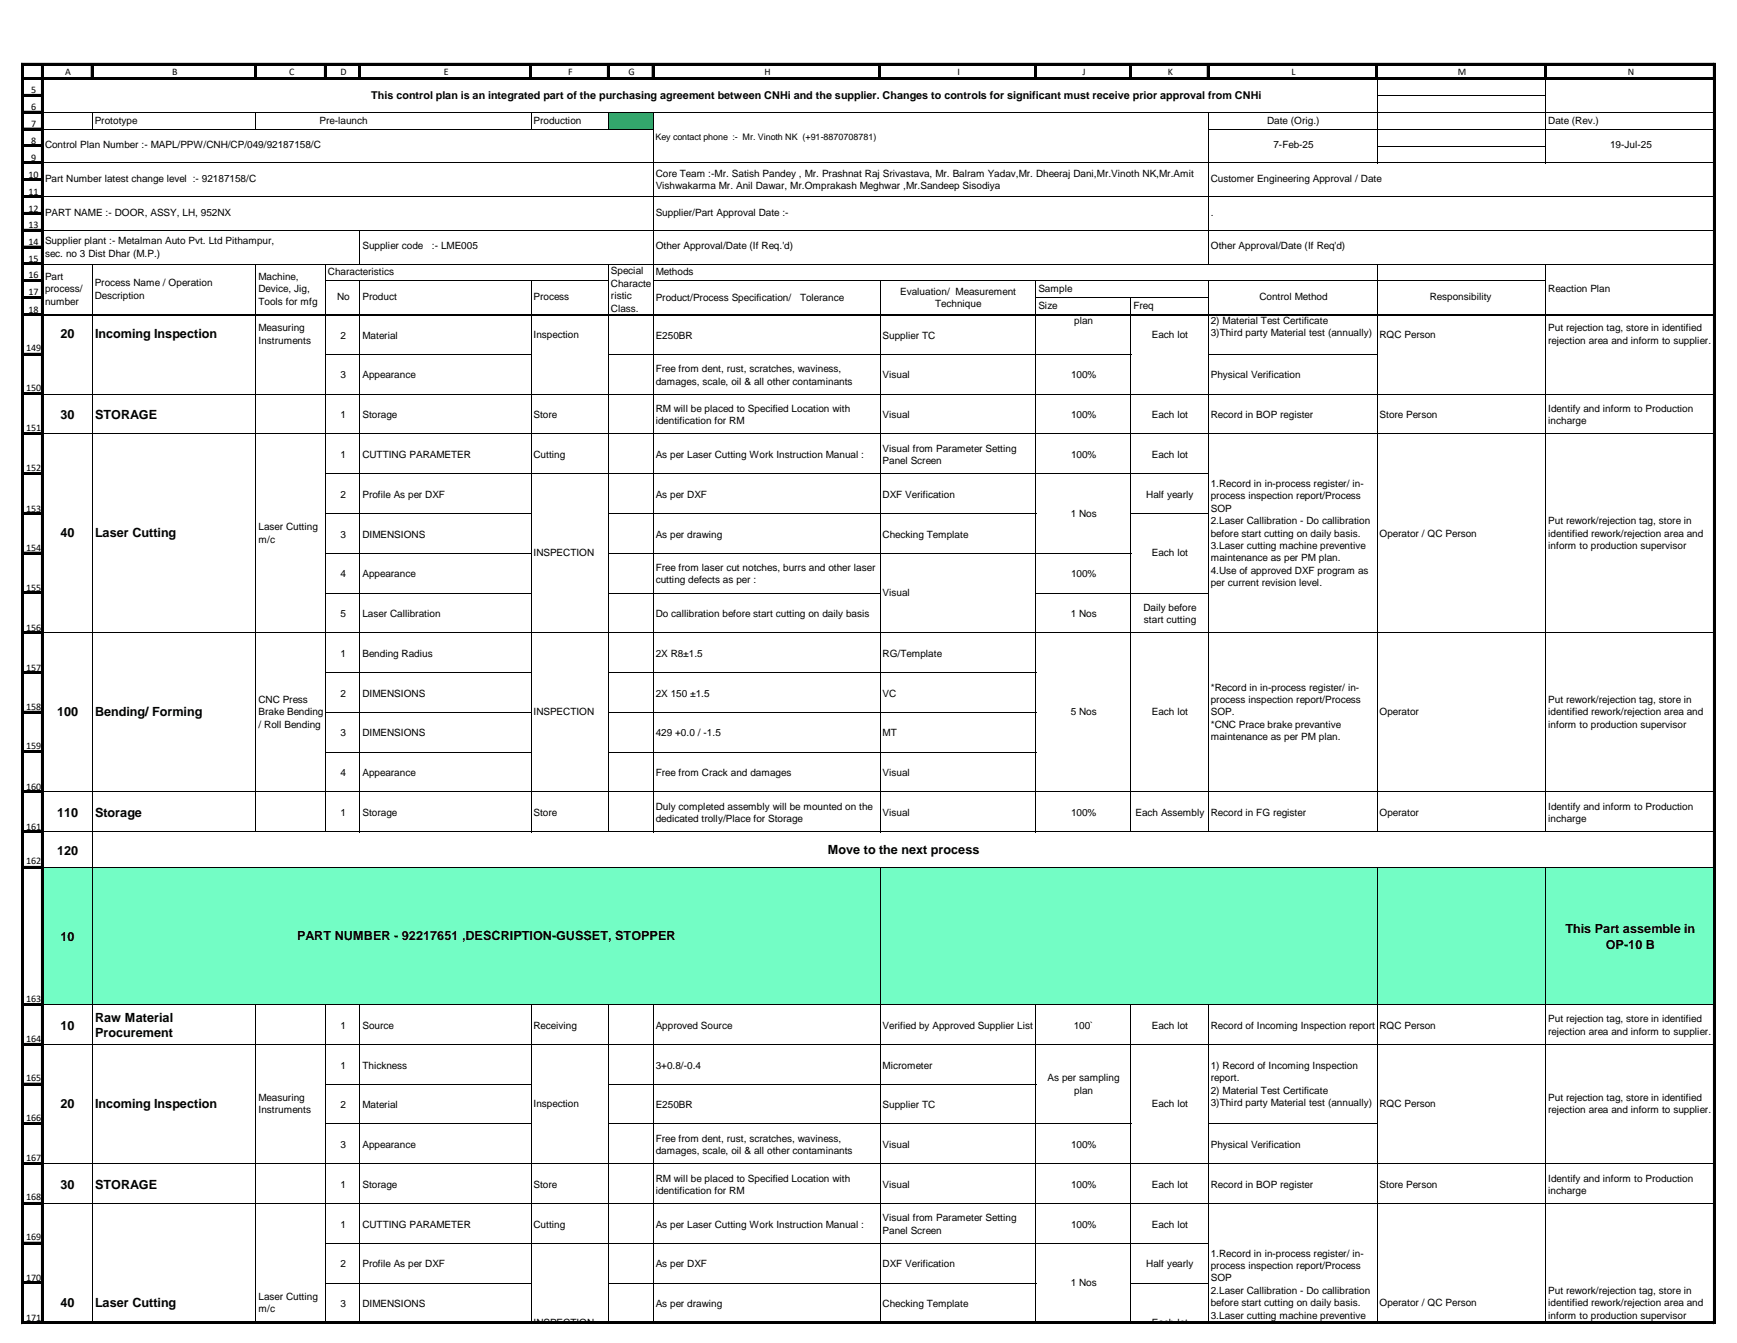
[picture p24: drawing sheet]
<svg xmlns="http://www.w3.org/2000/svg" width="279mm" height="216mm" viewBox="0 0 279 216" stroke-linecap="round" stroke-linejoin="round" font-family="sans-serif">
<defs><g id="words">
<g font-size="2">
<text x="9.7" y="54.4">20</text>
<text x="15.3" y="54.4">Incoming Inspection</text>
<text x="9.7" y="67.4">30</text>
<text x="15.3" y="67.4">STORAGE</text>
<text x="9.7" y="86.4">40</text>
<text x="15.3" y="86.4">Laser Cutting</text>
<text x="9.2" y="115.2">100</text>
<text x="15.3" y="115.2">Bending/ Forming</text>
<text x="9.2" y="131.3">110</text>
<text x="15.3" y="131.3">Storage</text>
<text x="9.2" y="137.4">120</text>
<text x="133.2" y="137.2">Move to the next process</text>
<text x="9.7" y="151.3">10</text>
<text x="47.8" y="151.1">PART NUMBER - 92217651 ,DESCRIPTION-GUSSET, STOPPER</text>
<text x="251.8" y="150">This Part assemble in</text>
<text x="258.3" y="152.6">OP-10 B</text>
<text x="9.7" y="165.5">10</text>
<text x="15.3" y="164.2">Raw Material</text>
<text x="15.3" y="166.8">Procurement</text>
<text x="9.7" y="178.1">20</text>
<text x="15.3" y="178.1">Incoming Inspection</text>
<text x="9.7" y="191.1">30</text>
<text x="15.3" y="191.1">STORAGE</text>
<text x="9.7" y="210.1">40</text>
<text x="15.3" y="210.1">Laser Cutting</text>
</g>
<text font-size="1.7" x="59.7" y="15.9">This control plan is an integrated part of the purchasing agreement between CNHi and the supplier. Changes to controls for significant must receive prior approval from CNHi</text>
<g font-size="1.6">
<text x="5" y="15">5</text>
<text x="5" y="17.7">6</text>
<text x="10.5" y="12">A</text>
<text x="27.7" y="12">B</text>
<text x="46.5" y="12">C</text>
<text x="54.8" y="12">D</text>
<text x="71.4" y="12">E</text>
<text x="91.4" y="12">F</text>
<text x="101.1" y="12">G</text>
<text x="123" y="12">H</text>
<text x="154" y="12">I</text>
<text x="174.1" y="12">J</text>
<text x="187.9" y="12">K</text>
<text x="207.7" y="12">L</text>
<text x="234.5" y="12">M</text>
<text x="261.8" y="12">N</text>
<text x="5" y="20.4">7</text>
<text x="5" y="23.2">8</text>
<text x="7.2" y="23.8">Control Plan Number :- MAPL/PPW/CNH/CP/049/92187158/C</text>
<text x="15.2" y="19.9">Prototype</text>
<text x="51.4" y="19.9">Pre-launch</text>
<text x="85.8" y="19.9">Production</text>
<text x="203.8" y="19.9">Date (Orig.)</text>
<text x="204.8" y="23.8">7-Feb-25</text>
<text x="249" y="19.9">Date (Rev.)</text>
<text x="259" y="23.8">19-Jul-25</text>
<text x="4.6" y="28.6">10</text>
<text x="5" y="25.9">9</text>
<text x="7.2" y="29.3">Part Number latest change level :- 92187158/C</text>
<text x="105.5" y="28.4">Core Team :-Mr. Satish Pandey , Mr. Prashnat Raj Srivastava, Mr. Balram Yadav,Mr. Dheeraj Dani,Mr.Vinoth NK,Mr.Amit</text>
<text x="194.8" y="29.3">Customer Engineering Approval / Date</text>
<text x="4.6" y="31.3">11</text>
<text x="4.6" y="34">12</text>
<text x="7.2" y="34.7">PART NAME :- DOOR, ASSY, LH, 952NX</text>
<text x="105.5" y="30.4">Vishwakarma Mr. Anil Dawar, Mr.Omprakash Meghwar ,Mr.Sandeep Sisodiya</text>
<text x="105.5" y="34.7">Supplier/Part Approval Date :-</text>
<text x="194.8" y="34.7">.</text>
<text x="4.6" y="36.7">13</text>
<text x="4.6" y="39.4">14</text>
<text x="7.2" y="39.3">Supplier plant :- Metalman Auto Pvt. Ltd Pithampur,</text>
<text x="7.2" y="41.2">sec. no 3 Dist Dhar (M.P.)</text>
<text x="58.3" y="40.1">Supplier code</text>
<text x="69.5" y="40.1">:- LME005</text>
<text x="105.5" y="40.1">Other Approval/Date (If Req.'d)</text>
<text x="194.8" y="40.1">Other Approval/Date (If Req'd)</text>
<text x="4.6" y="42.1">15</text>
<text x="4.6" y="44.7">16</text>
<text x="4.6" y="47.4">17</text>
<text x="7.2" y="45">Part</text>
<text x="7.2" y="47">process/</text>
<text x="15.2" y="46">Process Name / Operation</text>
<text x="41.6" y="45">Machine,</text>
<text x="41.6" y="47">Device, Jig,</text>
<text x="52.8" y="44.2">Characteristics</text>
<text x="98.3" y="44.1">Special</text>
<text x="98.3" y="46.1">Characte</text>
<text x="105.5" y="44.2">Methods</text>
<text x="144.8" y="47.4">Evaluation/ Measurement</text>
<text x="167" y="47">Sample</text>
<text x="249" y="46.9">Reaction Plan</text>
<text x="4.6" y="50.3">18</text>
<text x="7.2" y="49">number</text>
<text x="15.2" y="48">Description</text>
<text x="41.6" y="49">Tools for mfg</text>
<text x="41.6" y="53.3">Measuring</text>
<text x="54.2" y="48.2">No</text>
<text x="58.3" y="48.2">Product</text>
<text x="85.8" y="48.2">Process</text>
<text x="98.3" y="48.1">ristic</text>
<text x="98.3" y="50.1">Class.</text>
<text x="105.5" y="48.4">Product/Process Specification/</text>
<text x="128.7" y="48.4">Tolerance</text>
<text x="150.4" y="49.4">Technique</text>
<text x="167" y="49.7">Size</text>
<text x="168.5" y="50.1">As per sampling</text>
<text x="172.8" y="52.1">plan</text>
<text x="182.3" y="49.7">Freq</text>
<text x="194.8" y="48.1">1) Record of Incoming Inspection</text>
<text x="194.8" y="50.1">report.</text>
<text x="194.8" y="52.1">2) Material Test Certificate</text>
<text x="202.6" y="48.2">Control Method</text>
<text x="230" y="48.2">Responsibility</text>
<text x="249" y="53.3">Put rejection tag, store in identified</text>
<text x="4.2" y="56.5">149</text>
<text x="41.6" y="55.3">Instruments</text>
<text x="54.7" y="54.4">2</text>
<text x="58.3" y="54.4">Material</text>
<text x="85.8" y="54.3">Inspection</text>
<text x="105.5" y="54.4">E250BR</text>
<text x="105.5" y="59.8">Free from dent, rust, scratches, waviness,</text>
<text x="142" y="54.4">Supplier TC</text>
<text x="185.3" y="54.3">Each lot</text>
<text x="194.8" y="54.1">3)Third party Material test (annually)</text>
<text x="221.9" y="54.3">RQC Person</text>
<text x="249" y="55.3">rejection area and inform to supplier.</text>
<text x="4.2" y="62.9">150</text>
<text x="54.7" y="60.8">3</text>
<text x="58.3" y="60.8">Appearance</text>
<text x="105.5" y="61.8">damages, scale, oil &amp; all other contaminants</text>
<text x="142" y="60.8">Visual</text>
<text x="172.3" y="60.8">100%</text>
<text x="194.8" y="60.8">Physical Verification</text>
<text x="4.2" y="69.3">151</text>
<text x="54.7" y="67.2">1</text>
<text x="58.3" y="67.2">Storage</text>
<text x="85.8" y="67.2">Store</text>
<text x="105.5" y="66.2">RM will be placed to Specified Location with</text>
<text x="105.5" y="68.2">identification for RM</text>
<text x="142" y="67.2">Visual</text>
<text x="172.3" y="67.2">100%</text>
<text x="185.3" y="67.2">Each lot</text>
<text x="194.8" y="67.2">Record in BOP register</text>
<text x="221.9" y="67.2">Store Person</text>
<text x="249" y="66.2">Identify and inform to Production</text>
<text x="249" y="68.2">incharge</text>
<text x="4.2" y="75.7">152</text>
<text x="54.7" y="73.6">1</text>
<text x="58.3" y="73.6">CUTTING PARAMETER</text>
<text x="85.8" y="73.6">Cutting</text>
<text x="105.5" y="73.6">As per Laser Cutting Work Instruction Manual :</text>
<text x="142" y="72.6">Visual from Parameter Setting</text>
<text x="142" y="74.6">Panel Screen</text>
<text x="172.3" y="73.6">100%</text>
<text x="185.3" y="73.6">Each lot</text>
<text x="4.2" y="82.2">153</text>
<text x="54.7" y="80">2</text>
<text x="58.3" y="80">Profile As per DXF</text>
<text x="105.5" y="80">As per DXF</text>
<text x="142" y="80">DXF Verification</text>
<text x="172.2" y="83">1 Nos</text>
<text x="184.4" y="80">Half yearly</text>
<text x="194.8" y="78.3">1.Record in in-process register/ in-</text>
<text x="194.8" y="80.3">process inspection report/Process</text>
<text x="194.8" y="82.3">SOP</text>
<text x="4.2" y="88.6">154</text>
<text x="41.6" y="85.2">Laser Cutting</text>
<text x="41.6" y="87.2">m/c</text>
<text x="54.7" y="86.4">3</text>
<text x="58.3" y="86.4">DIMENSIONS</text>
<text x="85.8" y="89.4">INSPECTION</text>
<text x="105.5" y="86.4">As per drawing</text>
<text x="142" y="86.4">Checking Template</text>
<text x="185.3" y="89.4">Each lot</text>
<text x="194.8" y="84.3">2.Laser Callibration - Do callibration</text>
<text x="194.8" y="86.3">before start cutting on daily basis.</text>
<text x="194.8" y="88.2">3.Laser cutting machine preventive</text>
<text x="221.9" y="86.3">Operator / QC Person</text>
<text x="249" y="84.3">Put rework/rejection tag, store in</text>
<text x="249" y="86.3">identified rework/rejection area and</text>
<text x="249" y="88.2">inform to production supervisor</text>
<text x="4.2" y="95">155</text>
<text x="54.7" y="92.8">4</text>
<text x="58.3" y="92.8">Appearance</text>
<text x="105.5" y="91.8">Free from laser cut notches, burrs and other laser</text>
<text x="105.5" y="93.8">cutting defects as per :</text>
<text x="142" y="95.8">Visual</text>
<text x="172.3" y="92.8">100%</text>
<text x="194.8" y="90.2">maintenance as per PM plan.</text>
<text x="194.8" y="92.2">4.Use of approved DXF program as</text>
<text x="194.8" y="94.2">per current revision level.</text>
<text x="4.2" y="101.4">156</text>
<text x="54.7" y="99.2">5</text>
<text x="58.3" y="99.2">Laser Callibration</text>
<text x="105.5" y="99.2">Do callibration before start cutting on daily basis</text>
<text x="172.2" y="99.2">1 Nos</text>
<text x="183.9" y="98.2">Daily before</text>
<text x="184" y="100.2">start cutting</text>
<text x="4.2" y="107.8">157</text>
<text x="54.7" y="105.6">1</text>
<text x="58.3" y="105.6">Bending Radius</text>
<text x="105.5" y="105.6">2X R8±1.5</text>
<text x="142" y="105.6">RG/Template</text>
<text x="41.6" y="113">CNC Press</text>
<text x="54.7" y="112">2</text>
<text x="58.3" y="112">DIMENSIONS</text>
<text x="105.5" y="112">2X 150 ±1.5</text>
<text x="142" y="112">VC</text>
<text x="194.8" y="111">*Record in in-process register/ in-</text>
<text x="194.8" y="113">process inspection report/Process</text>
<text x="249" y="113">Put rework/rejection tag, store in</text>
<text x="4.2" y="114.2">158</text>
<text x="41.6" y="115">Brake Bending</text>
<text x="41.6" y="117">/ Roll Bending</text>
<text x="54.7" y="118.4">3</text>
<text x="58.3" y="118.4">DIMENSIONS</text>
<text x="85.8" y="115">INSPECTION</text>
<text x="105.5" y="118.4">429 +0.0 / -1.5</text>
<text x="142" y="118.4">MT</text>
<text x="172.2" y="115">5 Nos</text>
<text x="185.3" y="115">Each lot</text>
<text x="194.8" y="115">SOP.</text>
<text x="194.8" y="117">*CNC Prace brake prevantive</text>
<text x="194.8" y="119">maintenance as per PM plan.</text>
<text x="221.9" y="115">Operator</text>
<text x="249" y="115">identified rework/rejection area and</text>
<text x="249" y="117">inform to production supervisor</text>
<text x="4.2" y="120.3">159</text>
<text x="54.7" y="124.8">4</text>
<text x="58.3" y="124.8">Appearance</text>
<text x="105.5" y="124.8">Free from Crack and damages</text>
<text x="142" y="124.8">Visual</text>
<text x="4.2" y="127">160</text>
<text x="54.7" y="131.2">1</text>
<text x="58.3" y="131.2">Storage</text>
<text x="85.8" y="131.2">Store</text>
<text x="105.5" y="130.2">Duly completed assembly will be mounted on the</text>
<text x="142" y="131.2">Visual</text>
<text x="172.3" y="131.2">100%</text>
<text x="182.7" y="131.2">Each Assembly</text>
<text x="194.8" y="131.2">Record in FG register</text>
<text x="221.9" y="131.2">Operator</text>
<text x="249" y="130.2">Identify and inform to Production</text>
<text x="4.2" y="133.4">161</text>
<text x="105.5" y="132.1">dedicated trolly/Place for Storage</text>
<text x="249" y="132.1">incharge</text>
<text x="4.2" y="139">162</text>
<text x="4.2" y="161">163</text>
<text x="4.2" y="167.6">164</text>
<text x="54.7" y="165.4">1</text>
<text x="58.3" y="165.4">Source</text>
<text x="85.8" y="165.4">Receiving</text>
<text x="105.5" y="165.4">Approved Source</text>
<text x="142" y="165.4">Verified by Approved Supplier List</text>
<text x="172.7" y="165.4">100`</text>
<text x="185.3" y="165.4">Each lot</text>
<text x="194.8" y="165.4">Record of Incoming Inspection report</text>
<text x="221.9" y="165.4">RQC Person</text>
<text x="249" y="164.4">Put rejection tag, store in identified</text>
<text x="249" y="166.4">rejection area and inform to supplier.</text>
<text x="4.2" y="173.8">165</text>
<text x="54.7" y="171.8">1</text>
<text x="58.3" y="171.8">Thickness</text>
<text x="105.5" y="171.8">3+0.8/-0.4</text>
<text x="142" y="171.8">Micrometer</text>
<text x="168.5" y="173.8">As per sampling</text>
<text x="194.8" y="171.8">1) Record of Incoming Inspection</text>
<text x="194.8" y="173.8">report.</text>
<text x="41.6" y="177">Measuring</text>
<text x="41.6" y="179">Instruments</text>
<text x="54.7" y="178.2">2</text>
<text x="58.3" y="178.2">Material</text>
<text x="85.8" y="178">Inspection</text>
<text x="105.5" y="178.2">E250BR</text>
<text x="142" y="178.2">Supplier TC</text>
<text x="172.8" y="175.8">plan</text>
<text x="185.3" y="178">Each lot</text>
<text x="194.8" y="175.8">2) Material Test Certificate</text>
<text x="194.8" y="177.8">3)Third party Material test (annually)</text>
<text x="221.9" y="178">RQC Person</text>
<text x="249" y="177">Put rejection tag, store in identified</text>
<text x="249" y="179">rejection area and inform to supplier.</text>
<text x="4.2" y="180.2">166</text>
<text x="54.7" y="184.6">3</text>
<text x="58.3" y="184.6">Appearance</text>
<text x="105.5" y="183.5">Free from dent, rust, scratches, waviness,</text>
<text x="105.5" y="185.5">damages, scale, oil &amp; all other contaminants</text>
<text x="142" y="184.6">Visual</text>
<text x="172.3" y="184.6">100%</text>
<text x="194.8" y="184.6">Physical Verification</text>
<text x="4.2" y="186.6">167</text>
<text x="54.7" y="191">1</text>
<text x="58.3" y="191">Storage</text>
<text x="85.8" y="191">Store</text>
<text x="105.5" y="189.9">RM will be placed to Specified Location with</text>
<text x="105.5" y="191.9">identification for RM</text>
<text x="142" y="191">Visual</text>
<text x="172.3" y="191">100%</text>
<text x="185.3" y="191">Each lot</text>
<text x="194.8" y="191">Record in BOP register</text>
<text x="221.9" y="191">Store Person</text>
<text x="249" y="189.9">Identify and inform to Production</text>
<text x="249" y="191.9">incharge</text>
<text x="4.2" y="193">168</text>
<text x="54.7" y="197.3">1</text>
<text x="58.3" y="197.3">CUTTING PARAMETER</text>
<text x="85.8" y="197.3">Cutting</text>
<text x="105.5" y="197.3">As per Laser Cutting Work Instruction Manual :</text>
<text x="142" y="196.3">Visual from Parameter Setting</text>
<text x="172.3" y="197.3">100%</text>
<text x="185.3" y="197.3">Each lot</text>
<text x="4.2" y="199.4">169</text>
<text x="54.7" y="203.7">2</text>
<text x="58.3" y="203.7">Profile As per DXF</text>
<text x="105.5" y="203.7">As per DXF</text>
<text x="142" y="198.3">Panel Screen</text>
<text x="142" y="203.7">DXF Verification</text>
<text x="184.4" y="203.7">Half yearly</text>
<text x="194.8" y="202">1.Record in in-process register/ in-</text>
<text x="194.8" y="204">process inspection report/Process</text>
<text x="4.2" y="206">170</text>
<text x="41.6" y="209">Laser Cutting</text>
<text x="172.2" y="206.8">1 Nos</text>
<text x="194.8" y="206">SOP</text>
<text x="194.8" y="208">2.Laser Callibration - Do callibration</text>
<text x="194.8" y="210">before start cutting on daily basis.</text>
<text x="221.9" y="210">Operator / QC Person</text>
<text x="249" y="208">Put rework/rejection tag, store in</text>
<text x="249" y="210">identified rework/rejection area and</text>
<text x="4.2" y="212.3">171</text>
<text x="41.6" y="210.9">m/c</text>
<text x="54.7" y="210.1">3</text>
<text x="58.3" y="210.1">DIMENSIONS</text>
<text x="85.8" y="213.1">INSPECTION</text>
<text x="105.5" y="210.1">As per drawing</text>
<text x="142" y="210.1">Checking Template</text>
<text x="185.3" y="213.1">Each lot</text>
<text x="194.8" y="212">3.Laser cutting machine preventive</text>
<text x="194.8" y="214">maintenance as per PM plan.</text>
<text x="249" y="212">inform to production supervisor</text>
</g>
<text font-size="1.4" x="105.4" y="22.5">Key contact phone :- Mr. Vinoth NK (+91-8870708781)</text>
</g></defs>
<g fill="none" stroke="#000" stroke-width=".16">
<path d="M3.8 12.5h3.1M3.8 15.2h3.1M3.8 17.9h3.1M6.7 12.8v37.9M3.8 20.6h3.1M3.8 23.3h3.1M3.8 26h3.1M3.8 28.7h3.1M3.8 31.4h3.1M3.8 34.1h3.1M3.8 36.9h3.1M3.8 39.6h3.1"/>
<path d="M3.8 42.3h3.1M3.8 45h3.1M3.8 47.7h3.1M3.8 50.4h3.1"/>
</g>
<g fill="none" stroke="#000" stroke-width=".34">
<path d="M3.8 12.6h3.1M3.8 15.3h3.1M3.8 18h3.1M6.8 12.7v38M3.8 20.7h3.1M3.8 23.5h3.1M3.8 26.2h3.1M3.8 28.9h3.1M3.8 31.6h3.1M3.8 34.3h3.1M3.8 37h3.1M3.8 39.7h3.1"/>
<path d="M3.8 42.4h3.1M3.8 45.1h3.1M3.8 47.8h3.1M3.8 50.6h3.1"/>
</g>
<path d="M3.8 50.7h3.2v.1h-3.2z" fill-rule="evenodd" fill="#fff"/>
<g fill="none" stroke="#000" stroke-width=".16">
<path d="M6.7 10.5v2.2M7 12.5h268.6M14.7 10.5v2.2M41 10.5v2.2M52.2 10.5v2.2M57.7 10.5v2.2M85.2 10.5v2.2M97.7 10.5v2.2M104.9 10.5v2.2M141.4 10.5v2.2M166.5 10.5v2.2M181.7 10.5v2.2"/>
<path d="M194.2 10.5v2.2M221.3 10.5v2.2M248.5 10.5v2.2M275.6 10.5v2.2"/>
</g>
<g fill="none" stroke="#000" stroke-width=".34">
<path d="M6.8 10.5v2.2M6.9 12.6h268.7M14.8 10.5v2.2M41.2 10.5v2.2M52.3 10.5v2.2M57.9 10.5v2.2M85.4 10.5v2.2M97.8 10.5v2.2M105 10.5v2.2M141.5 10.5v2.2M166.6 10.5v2.2M181.9 10.5v2.2"/>
<path d="M194.3 10.5v2.2M221.5 10.5v2.2M248.6 10.5v2.2"/>
</g>
<path d="M97.8 18h7.3v2.8h-7.3z" fill-rule="evenodd" fill="#00b050"/>
<g fill="none" stroke="#000" stroke-width=".16">
<path d="M7 12.7v37.7M7 18.1h268.6M14.8 18.1v2.7M41.2 18.1v2.7M85.4 18.1v2.7M97.9 18.1v2.7M105.1 18.1v32.3M194.4 18.1v24.4M221.5 12.7v13.6M221.6 15.3h27.1M248.6 12.7v13.6M7 20.8h98.1"/>
<path d="M7 26.2h268.6M7 31.6h268.6M7 37h268.6M57.9 37.1v5.4M194.4 20.8h81.2M221.6 23.5h27.1M3.8 50.7h3.1M3.8 56.8h3.1M6.7 50.7v161.8M7 42.4h268.6M14.8 42.5v7.9M41.2 42.5v7.9"/>
<path d="M52.4 42.5v7.9M52.4 45.2h45.5M57.9 45.2v5.2M85.4 45.2v5.2M97.9 42.5v7.9M105.1 45.2h143.6M141.6 45.2v5.2M166.6 45.2v5.2M166.7 47.9h27.7M181.9 47.9v2.5M194.4 45.2v5.2M221.5 42.5v7.9"/>
<path d="M248.6 42.5v7.9M3.8 63.2h3.1M3.8 69.6h3.1M3.8 76h3.1M3.8 82.4h3.1M3.8 88.8h3.1M3.8 95.2h3.1M3.8 101.6h3.1M3.8 107.9h3.1M3.8 114.3h3.1M3.8 120.7h3.1M3.8 127.1h3.1"/>
<path d="M3.8 133.5h3.1M3.8 139.3h3.1M3.8 161.3h3.1M3.8 167.7h3.1M3.8 174.1h3.1M3.8 180.5h3.1M3.8 186.9h3.1M3.8 193.3h3.1M3.8 199.7h3.1M3.8 212.5h3.1M3.8 206.1h3.1"/>
</g>
<path d="M275.8 12.7v37.7M6.9 50.6h269" fill="none" stroke="#000" stroke-width=".3"/>
<g fill="none" stroke="#000" stroke-width=".34">
<path d="M3.8 56.9h3.1M6.8 50.7v161.8M3.8 63.3h3.1M3.8 69.7h3.1M3.8 76.1h3.1M3.8 82.5h3.1M3.8 88.9h3.1M3.8 95.3h3.1M3.8 101.7h3.1M3.8 108.1h3.1M3.8 114.5h3.1M3.8 120.9h3.1"/>
<path d="M3.8 127.3h3.1M3.8 133.7h3.1M3.8 139.4h3.1M3.8 161.5h3.1M3.8 167.9h3.1M3.8 174.3h3.1M3.8 180.7h3.1M3.8 187.1h3.1M3.8 193.5h3.1M3.8 199.8h3.1M3.8 206.2h3.1"/>
</g>
<path d="M6.9 139.4h268.7v22.1h-268.7z" fill-rule="evenodd" fill="#73fdc5"/>
<g fill="none" stroke="#000" stroke-width=".16">
<path d="M275.6 10.2v202.6M275.9 10.2h-272.4v202.6M7 50.7v162M14.8 50.7v162M41.2 50.7v83.1M52.4 50.7v83.1M52.4 57h33.1M57.9 50.7v83.1M85.4 50.7v83.1M97.9 50.7v83.1M97.9 57h84.1M105.1 50.7v83.1"/>
<path d="M141.6 50.7v83.1M166.6 50.7v83.1M181.9 50.7v83.1M194.4 50.7v83.1M194.4 57h27.2M221.5 50.7v83.1M248.6 50.7v83.1M275.8 50.7v162M7 63.4h268.8M7 69.8h268.8M52.4 76.2h142M52.4 82.5h33.1"/>
<path d="M52.4 88.9h33.1M52.4 95.3h33.1M97.9 82.5h68.8M97.9 88.9h84.1M97.9 95.3h43.7M166.7 95.3h27.7M182 82.5h12.4M7 101.7h268.8M52.4 108.1h33.1M52.4 114.5h33.1M97.9 108.1h68.8M97.9 114.5h68.8"/>
<path d="M7 127.3h268.8M7 133.7h268.8M7 139.4h268.8M52.4 120.9h33.1M97.9 120.9h68.8M141.6 139.5v73.2M221.5 139.5v73.2M248.6 139.5v73.2M7 161.5h268.8M7 167.9h268.8M41.2 161.6v51.1M52.4 161.6v51.1"/>
<path d="M52.4 174.3h33.1M57.9 161.6v51.1M85.4 161.6v51.1M97.9 161.6v51.1M97.9 174.3h68.8M105.1 161.6v51.1M166.6 161.6v51.1M181.9 161.6v51.1M194.4 161.6v51.1M7 187.1h268.8M7 193.5h268.8M52.4 180.7h33.1"/>
<path d="M52.4 199.9h142M97.9 180.7h84.1M194.4 180.7h27.2M3.5 212.5h272.4M52.4 206.3h33.1M52.4 212.7h33.1M97.9 206.3h68.8M97.9 212.7h84.1M182 206.3h12.4"/>
</g>
<path d="M3.5 10.3h272.4M3.6 10.2v202.6M275.8 10.2v202.6M3.5 212.6h272.4" fill="none" stroke="#000" stroke-width=".34"/>
<use href="#words"/>
</svg>
